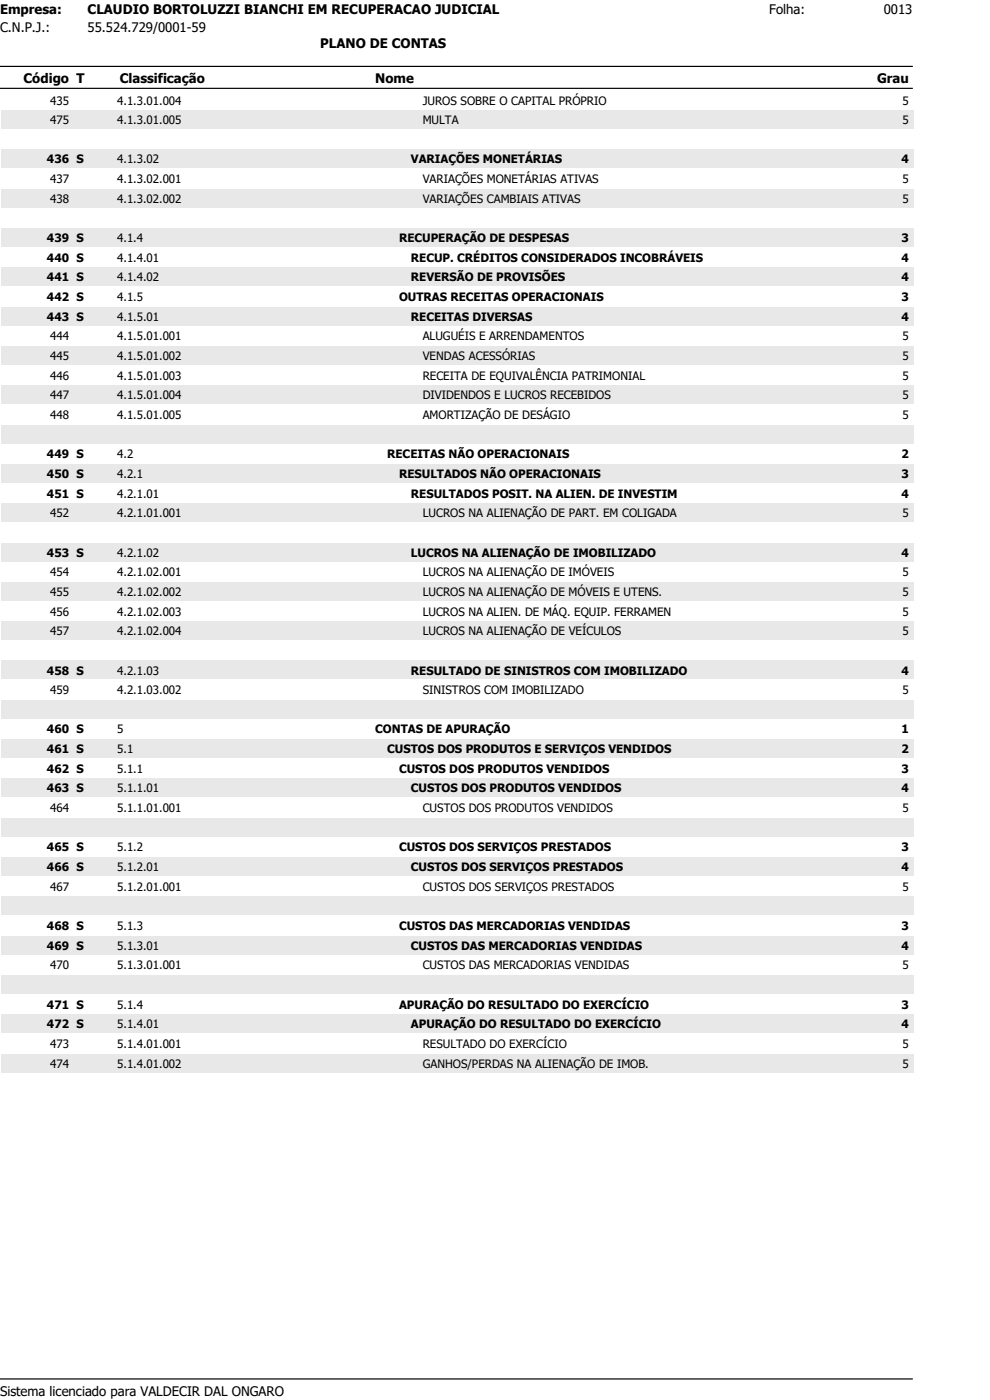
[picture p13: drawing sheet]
<svg xmlns="http://www.w3.org/2000/svg" width="210mm" height="297mm" viewBox="0 0 210 297" stroke-linecap="round" stroke-linejoin="round" font-family="sans-serif">
<defs><g id="words">
<g font-size="2.8">
<text x="0" y="2.9">Empresa:</text>
<text x="18.6" y="2.9">CLAUDIO BORTOLUZZI BIANCHI EM RECUPERACAO JUDICIAL</text>
<text x="163.2" y="2.9">Folha:</text>
<text x="187.5" y="2.9">0013</text>
<text x="0" y="6.8">C.N.P.J.:</text>
<text x="18.6" y="6.8">55.524.729/0001-59</text>
<text x="67.9" y="10.2">PLANO DE CONTAS</text>
<text x="5" y="17.5">Código T</text>
<text x="25.4" y="17.5">Classificação</text>
<text x="79.6" y="17.5">Nome</text>
<text x="186" y="17.5">Grau</text>
<text x="0" y="296.1">Sistema licenciado para VALDECIR DAL ONGARO</text>
</g>
<g font-size="2.5">
<text x="10.7" y="22.2">435</text>
<text x="24.9" y="22.2">4.1.3.01.004</text>
<text x="89.7" y="22.2">JUROS SOBRE O CAPITAL PRÓPRIO</text>
<text x="191.5" y="22.2">5</text>
<text x="10.7" y="26.3">475</text>
<text x="24.9" y="26.3">4.1.3.01.005</text>
<text x="89.7" y="26.3">MULTA</text>
<text x="191.5" y="26.3">5</text>
<text x="10" y="34.7">436 S</text>
<text x="24.9" y="34.7">4.1.3.02</text>
<text x="87.2" y="34.7">VARIAÇÕES MONETÁRIAS</text>
<text x="191.2" y="34.7">4</text>
<text x="10.7" y="38.8">437</text>
<text x="24.9" y="38.8">4.1.3.02.001</text>
<text x="89.7" y="38.8">VARIAÇÕES MONETÁRIAS ATIVAS</text>
<text x="191.5" y="38.8">5</text>
<text x="10.7" y="43">438</text>
<text x="24.9" y="43">4.1.3.02.002</text>
<text x="89.7" y="43">VARIAÇÕES CAMBIAIS ATIVAS</text>
<text x="191.5" y="43">5</text>
<text x="10" y="51.4">439 S</text>
<text x="24.9" y="51.4">4.1.4</text>
<text x="84.6" y="51.4">RECUPERAÇÃO DE DESPESAS</text>
<text x="191.2" y="51.4">3</text>
<text x="10" y="55.5">440 S</text>
<text x="10" y="59.7">441 S</text>
<text x="24.9" y="55.5">4.1.4.01</text>
<text x="24.9" y="59.7">4.1.4.02</text>
<text x="87.2" y="55.5">RECUP. CRÉDITOS CONSIDERADOS INCOBRÁVEIS</text>
<text x="87.2" y="59.7">REVERSÃO DE PROVISÕES</text>
<text x="191.2" y="55.5">4</text>
<text x="191.2" y="59.7">4</text>
<text x="10" y="63.9">442 S</text>
<text x="24.9" y="63.9">4.1.5</text>
<text x="84.6" y="63.9">OUTRAS RECEITAS OPERACIONAIS</text>
<text x="191.2" y="63.9">3</text>
<text x="10" y="68">443 S</text>
<text x="24.9" y="68">4.1.5.01</text>
<text x="87.2" y="68">RECEITAS DIVERSAS</text>
<text x="191.2" y="68">4</text>
<text x="10.7" y="72.2">444</text>
<text x="10.7" y="76.4">445</text>
<text x="24.9" y="72.2">4.1.5.01.001</text>
<text x="24.9" y="76.4">4.1.5.01.002</text>
<text x="89.7" y="72.2">ALUGUÉIS E ARRENDAMENTOS</text>
<text x="89.7" y="76.4">VENDAS ACESSÓRIAS</text>
<text x="191.5" y="72.2">5</text>
<text x="191.5" y="76.4">5</text>
<text x="10.7" y="80.5">446</text>
<text x="24.9" y="80.5">4.1.5.01.003</text>
<text x="89.7" y="80.5">RECEITA DE EQUIVALÊNCIA PATRIMONIAL</text>
<text x="191.5" y="80.5">5</text>
<text x="10.7" y="84.7">447</text>
<text x="10.7" y="88.9">448</text>
<text x="24.9" y="84.7">4.1.5.01.004</text>
<text x="24.9" y="88.9">4.1.5.01.005</text>
<text x="89.7" y="84.7">DIVIDENDOS E LUCROS RECEBIDOS</text>
<text x="89.7" y="88.9">AMORTIZAÇÃO DE DESÁGIO</text>
<text x="191.5" y="84.7">5</text>
<text x="191.5" y="88.9">5</text>
<text x="10" y="97.2">449 S</text>
<text x="10" y="101.4">450 S</text>
<text x="24.9" y="97.2">4.2</text>
<text x="24.9" y="101.4">4.2.1</text>
<text x="82.1" y="97.2">RECEITAS NÃO OPERACIONAIS</text>
<text x="84.6" y="101.4">RESULTADOS NÃO OPERACIONAIS</text>
<text x="191.2" y="97.2">2</text>
<text x="191.2" y="101.4">3</text>
<text x="10" y="105.6">451 S</text>
<text x="24.9" y="105.6">4.2.1.01</text>
<text x="87.2" y="105.6">RESULTADOS POSIT. NA ALIEN. DE INVESTIM</text>
<text x="191.2" y="105.6">4</text>
<text x="10.7" y="109.7">452</text>
<text x="24.9" y="109.7">4.2.1.01.001</text>
<text x="89.7" y="109.7">LUCROS NA ALIENAÇÃO DE PART. EM COLIGADA</text>
<text x="191.5" y="109.7">5</text>
<text x="10" y="118.1">453 S</text>
<text x="24.9" y="118.1">4.2.1.02</text>
<text x="87.2" y="118.1">LUCROS NA ALIENAÇÃO DE IMOBILIZADO</text>
<text x="191.2" y="118.1">4</text>
<text x="10.7" y="122.2">454</text>
<text x="24.9" y="122.2">4.2.1.02.001</text>
<text x="89.7" y="122.2">LUCROS NA ALIENAÇÃO DE IMÓVEIS</text>
<text x="191.5" y="122.2">5</text>
<text x="10.7" y="126.4">455</text>
<text x="10.7" y="130.6">456</text>
<text x="24.9" y="126.4">4.2.1.02.002</text>
<text x="24.9" y="130.6">4.2.1.02.003</text>
<text x="89.7" y="126.4">LUCROS NA ALIENAÇÃO DE MÓVEIS E UTENS.</text>
<text x="89.7" y="130.6">LUCROS NA ALIEN. DE MÁQ. EQUIP. FERRAMEN</text>
<text x="191.5" y="126.4">5</text>
<text x="191.5" y="130.6">5</text>
<text x="10.7" y="134.8">457</text>
<text x="24.9" y="134.8">4.2.1.02.004</text>
<text x="89.7" y="134.8">LUCROS NA ALIENAÇÃO DE VEÍCULOS</text>
<text x="191.5" y="134.8">5</text>
<text x="10" y="143.1">458 S</text>
<text x="24.9" y="143.1">4.2.1.03</text>
<text x="87.2" y="143.1">RESULTADO DE SINISTROS COM IMOBILIZADO</text>
<text x="191.2" y="143.1">4</text>
<text x="10.7" y="147.3">459</text>
<text x="24.9" y="147.3">4.2.1.03.002</text>
<text x="89.7" y="147.3">SINISTROS COM IMOBILIZADO</text>
<text x="191.5" y="147.3">5</text>
<text x="10" y="155.6">460 S</text>
<text x="24.9" y="155.6">5</text>
<text x="79.6" y="155.6">CONTAS DE APURAÇÃO</text>
<text x="191.2" y="155.6">1</text>
<text x="10" y="159.8">461 S</text>
<text x="24.9" y="159.8">5.1</text>
<text x="82.1" y="159.8">CUSTOS DOS PRODUTOS E SERVIÇOS VENDIDOS</text>
<text x="191.2" y="159.8">2</text>
<text x="10" y="163.9">462 S</text>
<text x="24.9" y="163.9">5.1.1</text>
<text x="84.6" y="163.9">CUSTOS DOS PRODUTOS VENDIDOS</text>
<text x="191.2" y="163.9">3</text>
<text x="10" y="168.1">463 S</text>
<text x="10.7" y="172.3">464</text>
<text x="24.9" y="168.1">5.1.1.01</text>
<text x="24.9" y="172.3">5.1.1.01.001</text>
<text x="87.2" y="168.1">CUSTOS DOS PRODUTOS VENDIDOS</text>
<text x="89.7" y="172.3">CUSTOS DOS PRODUTOS VENDIDOS</text>
<text x="191.2" y="168.1">4</text>
<text x="191.5" y="172.3">5</text>
<text x="10" y="180.6">465 S</text>
<text x="10" y="184.8">466 S</text>
<text x="24.9" y="180.6">5.1.2</text>
<text x="24.9" y="184.8">5.1.2.01</text>
<text x="84.6" y="180.6">CUSTOS DOS SERVIÇOS PRESTADOS</text>
<text x="87.2" y="184.8">CUSTOS DOS SERVIÇOS PRESTADOS</text>
<text x="191.2" y="180.6">3</text>
<text x="191.2" y="184.8">4</text>
<text x="10.7" y="189">467</text>
<text x="24.9" y="189">5.1.2.01.001</text>
<text x="89.7" y="189">CUSTOS DOS SERVIÇOS PRESTADOS</text>
<text x="191.5" y="189">5</text>
<text x="10" y="197.3">468 S</text>
<text x="24.9" y="197.3">5.1.3</text>
<text x="84.6" y="197.3">CUSTOS DAS MERCADORIAS VENDIDAS</text>
<text x="191.2" y="197.3">3</text>
<text x="10" y="201.5">469 S</text>
<text x="24.9" y="201.5">5.1.3.01</text>
<text x="87.2" y="201.5">CUSTOS DAS MERCADORIAS VENDIDAS</text>
<text x="191.2" y="201.5">4</text>
<text x="10.7" y="205.6">470</text>
<text x="24.9" y="205.6">5.1.3.01.001</text>
<text x="89.7" y="205.6">CUSTOS DAS MERCADORIAS VENDIDAS</text>
<text x="191.5" y="205.6">5</text>
<text x="10" y="214">471 S</text>
<text x="24.9" y="214">5.1.4</text>
<text x="84.6" y="214">APURAÇÃO DO RESULTADO DO EXERCÍCIO</text>
<text x="191.2" y="214">3</text>
<text x="10" y="218.2">472 S</text>
<text x="24.9" y="218.2">5.1.4.01</text>
<text x="87.2" y="218.2">APURAÇÃO DO RESULTADO DO EXERCÍCIO</text>
<text x="191.2" y="218.2">4</text>
<text x="10.7" y="222.3">473</text>
<text x="10.7" y="226.5">474</text>
<text x="24.9" y="222.3">5.1.4.01.001</text>
<text x="24.9" y="226.5">5.1.4.01.002</text>
<text x="89.7" y="222.3">RESULTADO DO EXERCÍCIO</text>
<text x="89.7" y="226.5">GANHOS/PERDAS NA ALIENAÇÃO DE IMOB.</text>
<text x="191.5" y="222.3">5</text>
<text x="191.5" y="226.5">5</text>
</g>
</g></defs>
<path d="M0 18.7h193.5M0 14.1h193.5" fill="none" stroke="#000" stroke-width=".25"/>
<path d="M0 3.9h16v3.7h-16z" fill-rule="evenodd" fill="#fff"/>
<g fill="#e8e8e8">
<path d="M.3 23.4h193.5v3.9h-193.5z" fill-rule="evenodd"/>
<path d="M.3 31.8h193.5v3.9h-193.5z" fill-rule="evenodd"/>
<path d="M.3 40.1h193.5v3.9h-193.5z" fill-rule="evenodd"/>
<path d="M.3 48.4h193.5v4h-193.5z" fill-rule="evenodd"/>
<path d="M.3 56.8h193.5v3.9h-193.5z" fill-rule="evenodd"/>
<path d="M.3 65.1h193.5v3.9h-193.5z" fill-rule="evenodd"/>
<path d="M.3 73.5h193.5v3.9h-193.5z" fill-rule="evenodd"/>
<path d="M.3 81.8h193.5v3.9h-193.5z" fill-rule="evenodd"/>
<path d="M.3 90.1h193.5v4h-193.5z" fill-rule="evenodd"/>
<path d="M.3 98.5h193.5v3.9h-193.5z" fill-rule="evenodd"/>
<path d="M.3 106.8h193.5v3.9h-193.5z" fill-rule="evenodd"/>
<path d="M.3 115.2h193.5v3.9h-193.5z" fill-rule="evenodd"/>
<path d="M.3 123.5h193.5v3.9h-193.5z" fill-rule="evenodd"/>
<path d="M.3 131.8h193.5v4h-193.5z" fill-rule="evenodd"/>
<path d="M.3 140.2h193.5v3.9h-193.5z" fill-rule="evenodd"/>
<path d="M.3 148.5h193.5v3.9h-193.5z" fill-rule="evenodd"/>
<path d="M.3 156.9h193.5v3.9h-193.5z" fill-rule="evenodd"/>
<path d="M.3 165.2h193.5v3.9h-193.5z" fill-rule="evenodd"/>
<path d="M.3 173.5h193.5v3.9h-193.5z" fill-rule="evenodd"/>
<path d="M.3 181.9h193.5v3.9h-193.5z" fill-rule="evenodd"/>
<path d="M.3 190.2h193.5v3.9h-193.5z" fill-rule="evenodd"/>
<path d="M.3 198.6h193.5v3.9h-193.5z" fill-rule="evenodd"/>
<path d="M.3 206.9h193.5v3.9h-193.5z" fill-rule="evenodd"/>
<path d="M.3 215.2h193.5v3.9h-193.5z" fill-rule="evenodd"/>
<path d="M.3 223.6h193.5v3.9h-193.5z" fill-rule="evenodd"/>
</g>
<path d="M0 292.5h193.5" fill="none" stroke="#000" stroke-width=".25"/>
<use href="#words"/>
</svg>
